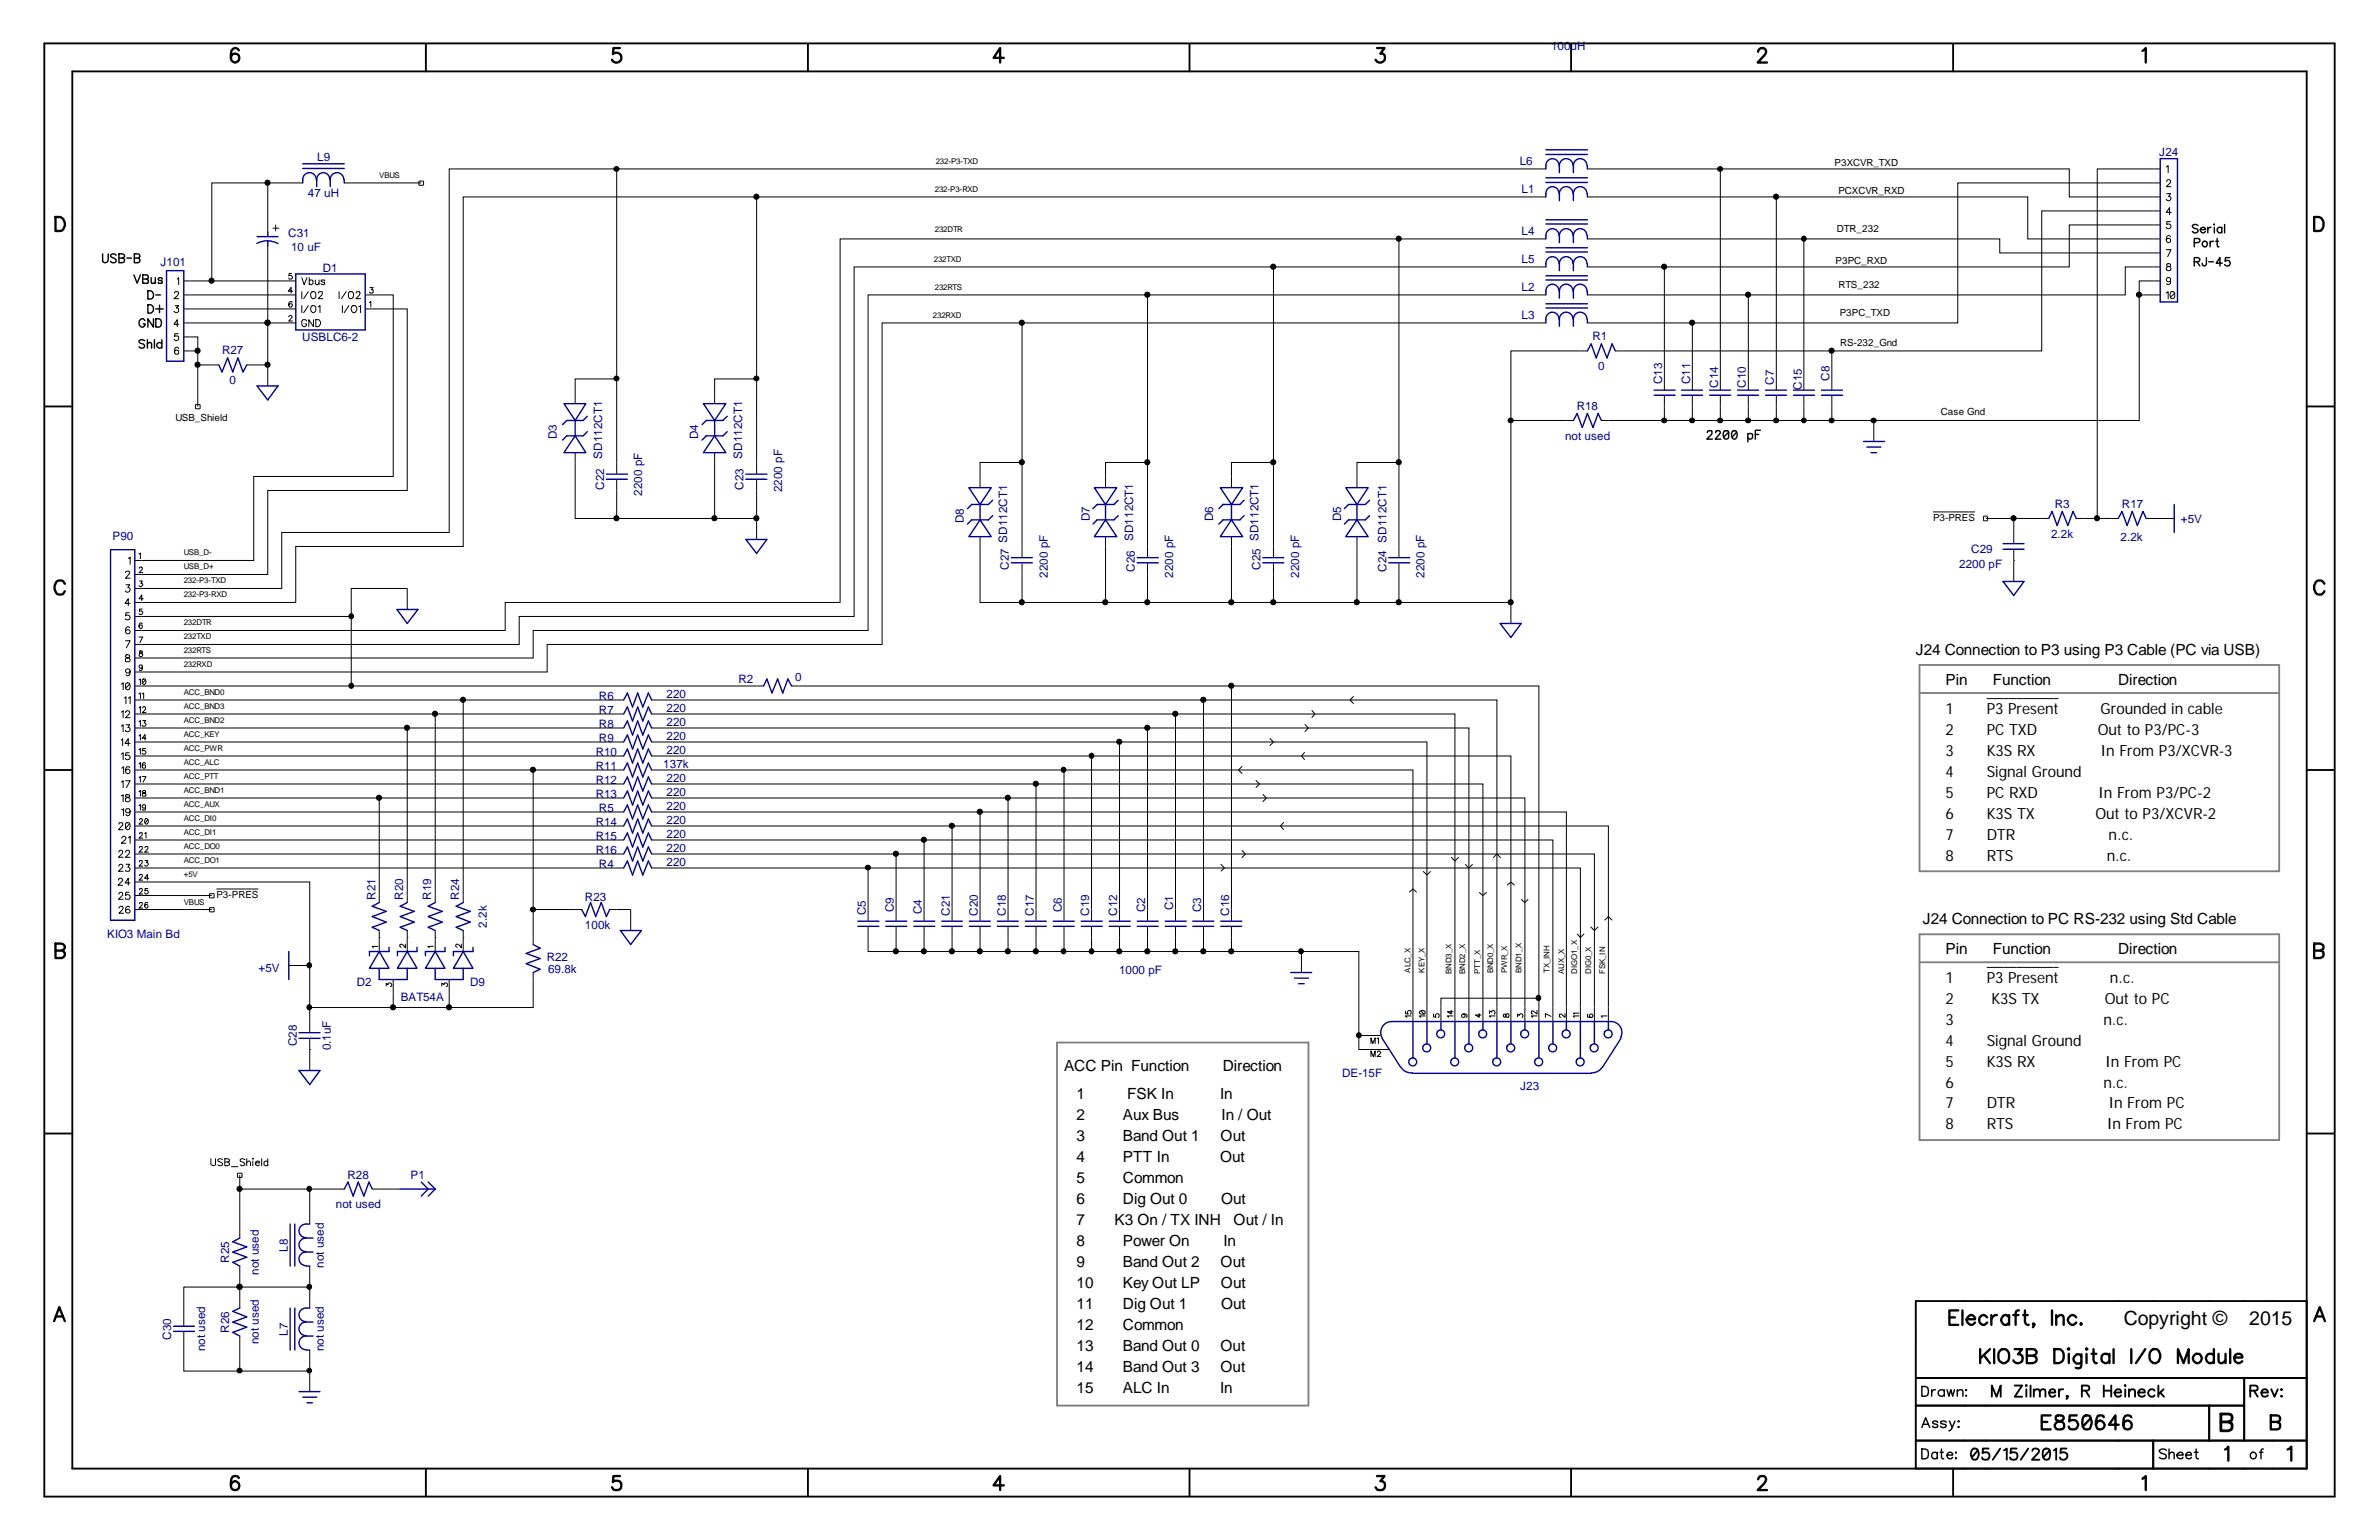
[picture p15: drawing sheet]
<svg xmlns="http://www.w3.org/2000/svg" width="432mm" height="279mm" viewBox="0 0 432 279" stroke-linecap="round" stroke-linejoin="round" font-family="sans-serif">
<defs><g id="words">
<g font-size="3.6">
<text x="385.5" y="240.5">Copyright ©</text>
<text x="408.3" y="240.5">2015</text>
</g>
<g font-size="2.8">
<text x="347.7" y="118.9">J24 Connection to P3 using P3 Cable (PC via USB)</text>
<text x="353.1" y="124.3">Pin</text>
<text x="361.7" y="124.3">Function</text>
<text x="384.4" y="124.3">Direction</text>
<text x="353.1" y="129.5">1</text>
<text x="360.6" y="129.5">P3 Present</text>
<text x="381.3" y="129.5">Grounded in cable</text>
<text x="353.1" y="137.1">3</text>
<text x="353.1" y="133.3">2</text>
<text x="360.6" y="137.1">K3S RX</text>
<text x="360.6" y="133.3">PC TXD</text>
<text x="380.8" y="133.3">Out to P3/PC-3</text>
<text x="381.3" y="137.1">In From P3/XCVR-3</text>
<text x="353.1" y="140.9">4</text>
<text x="360.6" y="140.9">Signal Ground</text>
<text x="353.1" y="148.5">6</text>
<text x="353.1" y="144.7">5</text>
<text x="360.6" y="148.5">K3S TX</text>
<text x="360.6" y="144.7">PC RXD</text>
<text x="380.3" y="148.5">Out to P3/XCVR-2</text>
<text x="380.9" y="144.7">In From P3/PC-2</text>
<text x="353.1" y="152.3">7</text>
<text x="360.6" y="152.3">DTR</text>
<text x="382.7" y="152.3">n.c.</text>
<text x="353.1" y="156.1">8</text>
<text x="360.6" y="156.1">RTS</text>
<text x="382.4" y="156.1">n.c.</text>
<text x="349" y="167.6">J24 Connection to PC RS-232 using Std Cable</text>
<text x="353.1" y="173.1">Pin</text>
<text x="361.7" y="173.1">Function</text>
<text x="384.4" y="173.1">Direction</text>
<text x="353.1" y="178.3">1</text>
<text x="360.6" y="178.3">P3 Present</text>
<text x="383" y="178.3">n.c.</text>
<text x="353.1" y="185.9">3</text>
<text x="353.1" y="182.1">2</text>
<text x="361.4" y="182.1">K3S TX</text>
<text x="381.8" y="185.9">n.c.</text>
<text x="382" y="182.1">Out to PC</text>
<text x="353.1" y="189.7">4</text>
<text x="360.6" y="189.7">Signal Ground</text>
<text x="193.1" y="194.3">ACC Pin Function</text>
<text x="221.9" y="194.3">Direction</text>
<text x="353.1" y="197.4">6</text>
<text x="353.1" y="193.5">5</text>
<text x="360.6" y="193.5">K3S RX</text>
<text x="381.8" y="197.4">n.c.</text>
<text x="382.1" y="193.5">In From PC</text>
<text x="195.4" y="199.4">1</text>
<text x="195.4" y="203.2">2</text>
<text x="203.8" y="203.2">Aux Bus</text>
<text x="204.6" y="199.4">FSK In</text>
<text x="221.5" y="199.4">In</text>
<text x="221.7" y="203.2">In / Out</text>
<text x="353.1" y="201.1">7</text>
<text x="360.6" y="201.1">DTR</text>
<text x="382.7" y="201.1">In From PC</text>
<text x="195.4" y="207">3</text>
<text x="203.8" y="207">Band Out 1</text>
<text x="221.5" y="207">Out</text>
<text x="353.1" y="204.9">8</text>
<text x="360.6" y="204.9">RTS</text>
<text x="382.4" y="204.9">In From PC</text>
<text x="195.4" y="210.7">4</text>
<text x="195.4" y="214.5">5</text>
<text x="203.8" y="210.7">PTT In</text>
<text x="203.8" y="214.5">Common</text>
<text x="221.5" y="210.7">Out</text>
<text x="195.4" y="218.4">6</text>
<text x="203.8" y="218.4">Dig Out 0</text>
<text x="221.6" y="218.4">Out</text>
<text x="195.4" y="222.2">7</text>
<text x="195.4" y="226">8</text>
<text x="202.3" y="222.2">K3 On / TX INH</text>
<text x="203.8" y="226">Power On</text>
<text x="222" y="226">In</text>
<text x="223.9" y="222.2">Out / In</text>
<text x="195.4" y="229.8">9</text>
<text x="195.4" y="233.6">10</text>
<text x="203.8" y="233.6">Key Out LP</text>
<text x="203.8" y="229.8">Band Out 2</text>
<text x="221.5" y="229.8">Out</text>
<text x="221.6" y="233.6">Out</text>
<text x="195.4" y="237.4">11</text>
<text x="203.8" y="237.4">Dig Out 1</text>
<text x="221.6" y="237.4">Out</text>
<text x="195.4" y="241.2">12</text>
<text x="195.4" y="245">13</text>
<text x="203.8" y="241.2">Common</text>
<text x="203.8" y="245">Band Out 0</text>
<text x="221.5" y="245">Out</text>
<text x="195.4" y="248.8">14</text>
<text x="203.8" y="248.8">Band Out 3</text>
<text x="221.5" y="248.8">Out</text>
<text x="195.4" y="252.6">15</text>
<text x="203.8" y="252.6">ALC In</text>
<text x="221.5" y="252.6">In</text>
</g>
<g font-size="2.1" fill="#000096">
<text x="281.5" y="9.1">100uH</text>
<text x="57.6" y="29.3">L9</text>
<text x="275.8" y="30">L6</text>
<text x="391.9" y="28.4">J24</text>
<text x="55.9" y="35.8">47 uH</text>
<text x="276.2" y="35.1">L1</text>
<text x="52.3" y="42.9">C31</text>
<text x="52.8" y="45.5">10 uF</text>
<text x="276.2" y="42.6">L4</text>
<text x="276.2" y="47.7">L5</text>
<text x="29.1" y="48.3">J101</text>
<text x="58.6" y="49.3">D1</text>
<text x="276.2" y="52.7">L2</text>
<text x="276.2" y="57.8">L3</text>
<text x="40.3" y="64.3">R27</text>
<text x="54.9" y="61.8">USBLC6-2</text>
<text x="289.1" y="61.7">R1</text>
<text x="41.7" y="69.6">0</text>
<text x="290.1" y="67.1">0</text>
<text x="301.7" y="69.7" transform="rotate(-90 301.7 69.7)">C13</text>
<text x="306.7" y="69.7" transform="rotate(-90 306.7 69.7)">C11</text>
<text x="311.8" y="70.4" transform="rotate(-90 311.8 70.4)">C14</text>
<text x="316.9" y="70.4" transform="rotate(-90 316.9 70.4)">C10</text>
<text x="322" y="69.8" transform="rotate(-90 322 69.8)">C7</text>
<text x="327.1" y="70.7" transform="rotate(-90 327.1 70.7)">C15</text>
<text x="332.1" y="69.1" transform="rotate(-90 332.1 69.1)">C8</text>
<text x="286.2" y="74.4">R18</text>
<text x="101.1" y="79.7" transform="rotate(-90 101.1 79.7)">D3</text>
<text x="109.3" y="83.2" transform="rotate(-90 109.3 83.2)">SD112CT1</text>
<text x="126.7" y="79.7" transform="rotate(-90 126.7 79.7)">D4</text>
<text x="134.7" y="83.2" transform="rotate(-90 134.7 83.2)">SD112CT1</text>
<text x="284.1" y="79.8">not used</text>
<text x="109.6" y="88.8" transform="rotate(-90 109.6 88.8)">C22</text>
<text x="116.6" y="89.9" transform="rotate(-90 116.6 89.9)">2200 pF</text>
<text x="135" y="88.8" transform="rotate(-90 135 88.8)">C23</text>
<text x="142" y="89.3" transform="rotate(-90 142 89.3)">2200 pF</text>
<text x="174.9" y="94.9" transform="rotate(-90 174.9 94.9)">D8</text>
<text x="197.8" y="94.6" transform="rotate(-90 197.8 94.6)">D7</text>
<text x="220.2" y="94.6" transform="rotate(-90 220.2 94.6)">D6</text>
<text x="243.4" y="94.6" transform="rotate(-90 243.4 94.6)">D5</text>
<text x="373" y="92.1">R3</text>
<text x="385.1" y="92.1">R17</text>
<text x="395.8" y="94.9">+5V</text>
<text x="20.4" y="98">P90</text>
<text x="205.7" y="98.1" transform="rotate(-90 205.7 98.1)">SD112CT1</text>
<text x="357.8" y="100.4">C29</text>
<text x="372.3" y="97.5">2.2k</text>
<text x="384.9" y="98.1">2.2k</text>
<text x="183.1" y="103.4" transform="rotate(-90 183.1 103.4)">C27 SD112CT1</text>
<text x="190.2" y="104.8" transform="rotate(-90 190.2 104.8)">2200 pF</text>
<text x="206" y="103.7" transform="rotate(-90 206 103.7)">C26</text>
<text x="212.9" y="104.8" transform="rotate(-90 212.9 104.8)">2200 pF</text>
<text x="228.8" y="103.4" transform="rotate(-90 228.8 103.4)">C25 SD112CT1</text>
<text x="235.8" y="104.8" transform="rotate(-90 235.8 104.8)">2200 pF</text>
<text x="251.6" y="103.7" transform="rotate(-90 251.6 103.7)">C24 SD112CT1</text>
<text x="258.6" y="104.8" transform="rotate(-90 258.6 104.8)">2200 pF</text>
<text x="355.6" y="103">2200 pF</text>
<text x="134" y="123.9">R2</text>
<text x="144.4" y="123.5">0</text>
<text x="108.7" y="127">R6</text>
<text x="108.7" y="129.5">R7</text>
<text x="121" y="126.7">220</text>
<text x="121" y="129.2">220</text>
<text x="121" y="131.7">220</text>
<text x="108.1" y="137.2">R10</text>
<text x="108.7" y="132.1">R8</text>
<text x="108.7" y="134.6">R9</text>
<text x="121" y="134.3">220</text>
<text x="121" y="136.8">220</text>
<text x="108.1" y="139.7">R11</text>
<text x="108.1" y="142.2">R12</text>
<text x="120.4" y="139.4">137k</text>
<text x="121" y="141.9">220</text>
<text x="108.1" y="144.8">R13</text>
<text x="108.1" y="149.9">R14</text>
<text x="108.7" y="147.3">R5</text>
<text x="121" y="144.4">220</text>
<text x="121" y="147">220</text>
<text x="121" y="149.5">220</text>
<text x="108.1" y="152.3">R15</text>
<text x="108.1" y="154.9">R16</text>
<text x="121" y="152">220</text>
<text x="121" y="154.5">220</text>
<text x="108.7" y="157.4">R4</text>
<text x="121" y="157.1">220</text>
<text x="68.2" y="163.2" transform="rotate(-90 68.2 163.2)">R21</text>
<text x="73.2" y="163.2" transform="rotate(-90 73.2 163.2)">R20</text>
<text x="78.2" y="163.2" transform="rotate(-90 78.2 163.2)">R19</text>
<text x="83.3" y="163.2" transform="rotate(-90 83.3 163.2)">R24</text>
<text x="106.2" y="163.4">R23</text>
<text x="157.1" y="166" transform="rotate(-90 157.1 166)">C5</text>
<text x="162.2" y="165.5" transform="rotate(-90 162.2 165.5)">C9</text>
<text x="167.3" y="165.9" transform="rotate(-90 167.3 165.9)">C4</text>
<text x="172.4" y="166.1" transform="rotate(-90 172.4 166.1)">C21</text>
<text x="177.5" y="166.1" transform="rotate(-90 177.5 166.1)">C20</text>
<text x="182.5" y="166.1" transform="rotate(-90 182.5 166.1)">C18</text>
<text x="187.6" y="166.1" transform="rotate(-90 187.6 166.1)">C17</text>
<text x="192.7" y="165.5" transform="rotate(-90 192.7 165.5)">C6</text>
<text x="197.7" y="166.1" transform="rotate(-90 197.7 166.1)">C19</text>
<text x="202.8" y="166.1" transform="rotate(-90 202.8 166.1)">C12</text>
<text x="207.9" y="165.5" transform="rotate(-90 207.9 165.5)">C2</text>
<text x="212.9" y="165.2" transform="rotate(-90 212.9 165.2)">C1</text>
<text x="218" y="165.5" transform="rotate(-90 218 165.5)">C3</text>
<text x="223.1" y="166.1" transform="rotate(-90 223.1 166.1)">C16</text>
<text x="19.5" y="170.2">KIO3 Main Bd</text>
<text x="88.4" y="168.3" transform="rotate(-90 88.4 168.3)">2.2k</text>
<text x="106.2" y="168.5">100k</text>
<text x="46.9" y="176.3">+5V</text>
<text x="64.8" y="178.8">D2</text>
<text x="85.3" y="178.8">D9</text>
<text x="99.2" y="174.4">R22</text>
<text x="99.5" y="176.5">69.8k</text>
<text x="203.1" y="176.7">1000 pF</text>
<text x="72.7" y="181.7">BAT54A</text>
<text x="53.8" y="189.8" transform="rotate(-90 53.8 189.8)">C28</text>
<text x="60" y="190.6" transform="rotate(-90 60 190.6)">0.1uF</text>
<text x="243.6" y="195.4">DE-15F</text>
<text x="275.9" y="197.8">J23</text>
<text x="63.1" y="213.9">R28</text>
<text x="74.5" y="213.9">P1</text>
<text x="61" y="219.2">not used</text>
<text x="52.2" y="227.1" transform="rotate(-90 52.2 227.1)">L8</text>
<text x="41.6" y="229.1" transform="rotate(-90 41.6 229.1)">R25</text>
<text x="47" y="231.3" transform="rotate(-90 47 231.3)">not used</text>
<text x="58.8" y="230" transform="rotate(-90 58.8 230)">not used</text>
<text x="31.1" y="243.1" transform="rotate(-90 31.1 243.1)">C30</text>
<text x="37.3" y="245.2" transform="rotate(-90 37.3 245.2)">not used</text>
<text x="41.6" y="241.8" transform="rotate(-90 41.6 241.8)">R26</text>
<text x="47" y="243.9" transform="rotate(-90 47 243.9)">not used</text>
<text x="52.2" y="242.3" transform="rotate(-90 52.2 242.3)">L7</text>
<text x="58.8" y="245.2" transform="rotate(-90 58.8 245.2)">not used</text>
</g>
<g font-size="1.8">
<text x="333" y="30.1">P3XCVR_TXD</text>
<text x="333.7" y="35.2">PCXCVR_RXD</text>
<text x="333.2" y="47.9">P3PC_RXD</text>
<text x="333.4" y="42.2">DTR_232</text>
<text x="333.7" y="52.3">RTS_232</text>
<text x="333.9" y="57.4">P3PC_TXD</text>
<text x="334" y="62.7">RS-232_Gnd</text>
<text x="31.8" y="76.4">USB_Shield</text>
<text x="352.3" y="75.4">Case Gnd</text>
<text x="350.9" y="94.5">P3-PRES</text>
<text x="39.3" y="162.9">P3-PRES</text>
</g>
<g font-size="1.4">
<text x="169.8" y="29.8">232-P3-TXD</text>
<text x="68.8" y="32.3">VBUS</text>
<text x="169.7" y="34.9">232-P3-RXD</text>
<text x="169.5" y="47.6">232TXD</text>
<text x="169.7" y="42.1">232DTR</text>
<text x="169.7" y="52.6">232RTS</text>
<text x="169.3" y="57.7">232RXD</text>
<text x="33.4" y="100.8">USB_D-</text>
<text x="33.4" y="103.3">USB_D+</text>
<text x="33.4" y="105.8">232-P3-TXD</text>
<text x="33.4" y="113.5">232DTR</text>
<text x="33.4" y="108.4">232-P3-RXD</text>
<text x="33.4" y="116">232TXD</text>
<text x="33.4" y="118.5">232RTS</text>
<text x="33.4" y="121.1">232RXD</text>
<text x="33.4" y="126.2">ACC_BND0</text>
<text x="33.4" y="128.7">ACC_BND3</text>
<text x="33.4" y="131.2">ACC_BND2</text>
<text x="33.4" y="133.8">ACC_KEY</text>
<text x="33.4" y="136.3">ACC_PWR</text>
<text x="33.4" y="138.8">ACC_ALC</text>
<text x="33.4" y="141.3">ACC_PTT</text>
<text x="33.4" y="143.8">ACC_BND1</text>
<text x="33.4" y="146.4">ACC_AUX</text>
<text x="33.4" y="148.9">ACC_DI0</text>
<text x="33.4" y="151.5">ACC_DI1</text>
<text x="33.4" y="154">ACC_DO0</text>
<text x="33.4" y="156.5">ACC_DO1</text>
<text x="33.4" y="159.1">+5V</text>
<text x="33.4" y="164.2">VBUS</text>
<text x="256" y="176.4" transform="rotate(-90 256 176.4)">ALC_X</text>
<text x="258.6" y="176.4" transform="rotate(-90 258.6 176.4)">KEY_X</text>
<text x="263.5" y="176.7" transform="rotate(-90 263.5 176.7)">BND3_X</text>
<text x="265.9" y="176.7" transform="rotate(-90 265.9 176.7)">BND2_X</text>
<text x="268.6" y="176.7" transform="rotate(-90 268.6 176.7)">PTT_X</text>
<text x="271" y="176.6" transform="rotate(-90 271 176.6)">BND0_X</text>
<text x="273.6" y="176.5" transform="rotate(-90 273.6 176.5)">PWR_X</text>
<text x="276.2" y="176.5" transform="rotate(-90 276.2 176.5)">BND1_X</text>
<text x="281.3" y="176.5" transform="rotate(-90 281.3 176.5)">TX_INH</text>
<text x="283.9" y="176.7" transform="rotate(-90 283.9 176.7)">AUX_X</text>
<text x="286.3" y="176.7" transform="rotate(-90 286.3 176.7)">DIGO1_X</text>
<text x="288.8" y="176.7" transform="rotate(-90 288.8 176.7)">DIG0_X</text>
<text x="291.3" y="176.7" transform="rotate(-90 291.3 176.7)">FSK_IN</text>
</g>
</g></defs>
<path d="M0 0h431.8v279.4h-431.8z" fill-rule="evenodd" fill="#fff" stroke="#fff" stroke-width=".34"/>
<path d="M348.4 120.7h65.3v37.4h-65.3zM348.4 125.7h65.3M348.4 169.5h65.3v37.3h-65.3zM348.4 174.6h65.3M191.9 189.1h45.6v65.9h-45.6z" fill="none" stroke="#808080" stroke-width=".34"/>
<g fill="none" stroke="#000" stroke-width=".18">
<path d="M48.6 33.2v8.9M54.9 33.2h-16.5v17.8M62.5 33.2h14M76 32.9h.9v.7h-.9zM111.9 30.6h168.7M137.3 35.7h143.3M288.1 30.6h24.2v40.2M288.1 35.7h34.3v35.1M312.3 30.6h63.3v5.1h16.5M322.4 35.7h45.6v7.6h24.1M392.1 30.6h-11.4v63.5M392.1 38.3h-21.5v25.4h-38.1"/>
<path d="M392.1 33.2h-36.8v25.4h-48.1M393.2 30.3l.3-.2v1.2M393.3 32.9a.36 .36 0 0 1 .4-.3 .36 .36 0 0 1 .3 .5l-.8 .8h.8M393.3 35.1h.7l-.4 .5a.39 .39 0 0 1 .4 .5 .39 .39 0 0 1-.5 .3l-.3-.2M394.1 38.5h-.9l.6-.8v1.2M31.7 53.2l.1-.3h.5l.1 .4-.1 .3-.7 .6h.8M31.7 55.5h.7l-.4 .4a.45 .45 0 0 1 .4 .7 .45 .45 0 0 1-.8-.1M32.2 50.6l.2-.2v1.2M32.4 58.8h-.8l.6-.8v1.3M33.4 53.5h20.3M33.4 58.6h20.3M33.4 51h20.3"/>
<path d="M33.4 56h20.3M48.6 44.6v25.4M49.5 41.4h1.1M50 40.8v1.1M52.4 57.5l.3-.3 .3 .2v.2l-.6 .7h.7M52.9 49.6h-.4l-.1 .4a.39 .39 0 0 1 .6 .1 .39 .39 0 0 1-.1 .5h-.4l-.1-.1M53 54.9v-.1a.48 .48 0 0 0-.6 .4 .48 .48 0 0 0 .5 .5l.2-.3a.35 .35 0 0 0-.4-.3 .35 .35 0 0 0-.3 .3M53.1 52.8h-.8l.5-.6v1M54.8 50.4l.4 1.2 .5-1.2M54.8 52.9v1.3M54.8 55.5v1.2M55.6 58.3a.44 .44 0 0 0-.5-.3 .44 .44 0 0 0-.3 .4v.4a.43 .43 0 0 0 .4 .5 .43 .43 0 0 0 .4-.5h-.2"/>
<path d="M56 52.9l-.9 1.3M56 55.5l-.9 1.2M56.1 51l.1-.2a.44 .44 0 0 1 .6 .3 .44 .44 0 0 1-.4 .5l-.3-.1M56.1 50.4v1.2M56.5 53.1l.1-.2h.4a.68 .68 0 0 1 .3 .7 .68 .68 0 0 1-.6 .6l-.2-.2-.1-.3zM56.5 55.6l.1-.1h.4a.68 .68 0 0 1 .3 .7 .68 .68 0 0 1-.6 .5l-.3-.5zM56.9 58v1.3l-.9-1.3v1.3M57.2 50.8v.6l.2 .2 .5-.2M57.3 58h.4a.67 .67 0 0 1 .5 .6 .67 .67 0 0 1-.5 .7h-.4zM57.7 55.6l.4-.1v1.2M57.8 53.2a.35 .35 0 0 1 .5-.3 .35 .35 0 0 1 .2 .4l-.8 .9h.9M57.9 50.8v.8"/>
<path d="M58.9 51v-.2h-.6v.2l.6 .2v.4a.48 .48 0 0 1-.6-.1M61.6 52.9v1.3M62.1 55.5v1.2M62.8 52.9l-.8 1.3M63.3 55.5l-.8 1.2M63.4 52.9h.2a.64 .64 0 0 1 .6 .5 .64 .64 0 0 1-.3 .7l-.1 .1a.47 .47 0 0 1-.6-.5v-.5zM63.8 55.6l.2-.1a.62 .62 0 0 1 .8 .5 .62 .62 0 0 1-.8 .6l-.2-.4zM64.6 53.2l.2-.3h.5l.1 .4-.2 .3-.6 .6h.8M65.1 55.6l.3-.1v1.2M66.3 56h7.6v33h-25.3v15.2h-24.1M66.3 53.5h5.1v32.9h-25.3v15.3h-21.6M67.1 54.9l.2-.2v1"/>
<path d="M67.1 52.2h.6l-.3 .4a.31 .31 0 0 1 .3 .3 .31 .31 0 0 1-.4 .3h-.2v-.2M185.5 58.6h95.1M208.3 53.5h72.3M231.1 48.4h49.5M253.9 43.3v57.9M280.6 43.3h-128.1v66h-60.8v5.1h-67.2M288.1 43.3h39.3v27.5M288.1 53.5h29.2v17.3M288.1 58.6h19.1v12.2M288.1 48.4h14v22.4M327.4 43.3h35.6v2.6h29.1M388.3 53.5v22.8h-48.2"/>
<path d="M392.1 51h-3.8v2.5h3.8M392.1 48.4h-6.4v5.1h-68.4M392.1 40.8h-16.5v7.6h-73.5M393.2 45.3h.8l-.6 1.3M393.2 53.2l.3-.3v1.3M393.3 47.9v.4h.1a.47 .47 0 0 1 .6 .6 .44 .44 0 0 1-.5 .2 .44 .44 0 0 1-.3-.4 .48 .48 0 0 1 .6-.4h.2v-.3a.48 .48 0 0 0-.7-.1zM394 40.2h-.7v.5a.47 .47 0 0 1 .5 0 .47 .47 0 0 1 .2 .4v.2a.44 .44 0 0 1-.8-.1M394 42.9l-.1-.1a.36 .36 0 0 0-.6 .2 .72 .72 0 0 0 .2 1 .41 .41 0 0 0 .5-.3 .41 .41 0 0 0-.4-.5 .41 .41 0 0 0-.4 .4M394 50.8a.39 .39 0 0 1-.6 .3 .39 .39 0 0 1-.2-.6 .39 .39 0 0 1 .6-.1l.2 .1v.9l-.4 .2-.3-.1M394 52.9h.5l.2 .3v.7l-.4 .3a.85 .85 0 0 1-.3-1.3zM394.7 53.2l-.7 .7M32.3 60.5h-.6v.5a.45 .45 0 0 1 .6 .1 .45 .45 0 0 1-.1 .6 .45 .45 0 0 1-.6-.1"/>
<path d="M32.4 63.2a.35 .35 0 0 0-.3-.2 .35 .35 0 0 0-.4 .2 1.02 1.02 0 0 0 .1 1.1h.2a.41 .41 0 0 0 .5-.4 .41 .41 0 0 0-.4-.4 .41 .41 0 0 0-.4 .3M33.4 61.1h2.5v2.6h-2.5M35.5 73.4h.8v.8h-.8zM35.9 63.7v10M35.9 66.2h3.8M44.8 66.2h3.8M104.4 73.2v-4.5h7.5v-38.1h-30.4v66h-30.4v10.2h-26.6M111.9 68.7v17.2M129.7 73.2v-4.5h7.6v-33h-53.2v63.4h-30.4v10.2h-29.2M137.3 68.7v17.2M274.2 76.3h11.4M288.1 63.7h-13.9v45.6"/>
<path d="M290.7 76.3h11.4M293.2 63.7h39.3v7.1M302.1 71.8v4.5h38M307.2 71.8v4.5M312.3 71.8v4.5M317.3 71.8v4.5M322.4 71.8v4.5M327.4 71.8v4.5M332.5 71.8v4.5M340.1 76.3v3.8M104.4 82.1v12h7.5M129.7 82.1v12h-17.8v-7.1"/>
<path d="M137.3 87v7.1h-7.6M137.3 94.1h.1M137.3 94.1v3.8M177.9 97.4v11.9h7.6M185.5 83.9h-7.6v4.6M200.7 97.4v11.9h7.6M208.3 83.9h-7.6v4.6M223.5 97.4v11.9h7.6M231.1 83.9h-7.6v4.6M246.3 97.4v11.9h7.6M253.9 83.9h-7.6v4.6M350.9 92.9h7.6"/>
<path d="M360 93.6h.8v.9h-.8zM360.4 94.1h5.1M365.5 99.7v5.8M371.9 94.1h-6.4v4.5M376.9 94.1h7.6M389.6 94.1h5M390.8 94.1h.1M22.8 103.9l.1-.3h.6v.4l-.7 .9h.8M22.8 116.2h.8l-.7 1.3M22.9 106.1h.6l-.3 .5 .3 .1a.45 .45 0 0 1-.1 .6 .45 .45 0 0 1-.6 0v-.1M22.9 118.9l-.1 .2 .7 .3 .1 .4-.1 .3h-.6l-.1-.5a.48 .48 0 0 1 .6-.3l.1-.3a.48 .48 0 0 0-.6-.1zM23.3 101.3l.3-.2v1.3"/>
<path d="M23.5 111.2h-.6l-.1 .6a.48 .48 0 0 1 .5-.2 .48 .48 0 0 1 .3 .5l-.1 .3h-.6l-.1-.1M23.5 113.9v-.1a.63 .63 0 0 0-.8 .4 .63 .63 0 0 0 .3 .8h.5l.1-.4-.1-.3a.51 .51 0 0 0-.7 .3M23.6 109.5h-.9l.6-.9v1.3M25.2 100.5l.3-.2v1M25.2 115.6h.7l-.5 1M25.3 103.1v-.1a.3 .3 0 0 1 .4 0 .3 .3 0 0 1 0 .4l-.5 .5h.7M25.3 105.4h.5l-.2 .4a.32 .32 0 0 1 .3 .4 .32 .32 0 0 1-.4 .2l-.3-.1M25.3 118.1v.3l.4 .1a.34 .34 0 0 1 0 .6 .34 .34 0 0 1-.5-.3l.2-.3 .4-.1v-.3zM25.8 110.5h-.5v.3a.37 .37 0 0 1 .5 .1 .37 .37 0 0 1 0 .5 .37 .37 0 0 1-.6-.1M25.8 113.2l-.1-.2a.53 .53 0 0 0-.5 .4 .53 .53 0 0 0 .3 .6 .34 .34 0 0 0 .3-.3 .34 .34 0 0 0-.3-.3l-.3 .3M26 108.6h-.8l.5-.7v1.1M63.8 111.8v12.7h-39.3"/>
<path d="M73.9 110.6v-3.8h-10.1v5h-39.3M185.5 101.2v-42.6h-25.4v58.3h-60.8v5h-74.8M185.5 102.2v7.1h15.2M208.3 101.2v-47.7h-50.7v60.9h-60.8v5h-72.3M208.3 102.2v7.1h15.2M231.1 101.2v-52.8h-76.1v63.4h-60.8v5.1h-69.7M231.1 102.2v7.1h15.2M253.9 102.2v7.1h20.3M274.2 109.3v3.8M365.5 101.7h.1M22 124.1l.4-.2v1.2M22 129.2l.4-.3v1.3"/>
<path d="M22 131.7l.4-.2v1.3M22 134.3l.3-.3v1.3M22 136.8l.4-.2v1.2M22.1 139.4l.3-.3v1.3M22.6 126.7l.3-.3v1.3M22.8 129.3l.2-.4 .5 .1v.3l-.1 .3-.6 .6h.8M22.9 131.5h.6l-.3 .5 .3 .1a.49 .49 0 0 1-.1 .6 .49 .49 0 0 1-.6 0v-.2M22.9 124a.62 .62 0 0 1 .8 .3 .62 .62 0 0 1-.2 .8h-.3a.48 .48 0 0 1-.4-.6v-.4zM23.3 126.7l.3-.3v1.3M23.5 136.6h-.6l-.1 .5a.48 .48 0 0 1 .7 0 .48 .48 0 0 1 0 .7 .48 .48 0 0 1-.7-.1v-.1M23.5 139.3v-.2a.65 .65 0 0 0-.8 .5 .65 .65 0 0 0 .5 .8l.3-.2a.47 .47 0 0 0-.3-.7l-.4 .5M23.5 124.1l-.7 .8"/>
<path d="M23.6 121.8l-.1 .1a.43 .43 0 0 1-.4 .2 .43 .43 0 0 1-.3-.3l.1-.3 .3-.2a.66 .66 0 0 1 .4 .7 .66 .66 0 0 1-.5 .6l-.2-.2M23.6 134.9h-.9l.6-.9v1.3M24.5 127h59.6v36.7M24.5 132.1h49.4v31.6M24.5 129.5h54.5v34.2M24.5 139.7h88.7M24.5 134.6h88.7M24.5 137.2h88.7M25.2 123.4l.3-.2v1M25.2 125.9l.3-.2v1M25.2 128.4l.3-.2v1.1M25.2 131l.3-.3v1"/>
<path d="M25.2 133.5l.3-.2v1M25.2 136.1l.3-.3v1M25.2 138.6l.3-.3v1.1M25.8 121l-.1 .2a.32 .32 0 0 1-.4-.1 .32 .32 0 0 1 .2-.4h.3v.3a.47 .47 0 0 1-.3 .7l-.2-.2M25.8 123.4l.2-.2a.52 .52 0 0 1 .5 .4 .52 .52 0 0 1-.3 .6l-.4-.2zM25.8 125.9l.3-.2v1M25.8 128.4a.31 .31 0 0 1 .4-.2 .31 .31 0 0 1 .2 .4l-.6 .7h.7M25.9 130.7h.5l-.2 .4h.1a.35 .35 0 0 1 .1 .6 .35 .35 0 0 1-.6-.1M26.4 135.8h-.5l-.1 .4a.39 .39 0 0 1 .6 .1 .39 .39 0 0 1-.1 .5h-.4l-.1-.1M26.4 138.5l-.3-.2a.7 .7 0 0 0-.1 1.1 .32 .32 0 0 0 .4-.3 .32 .32 0 0 0-.4-.3l-.2 .2M26.4 123.4l-.6 .6M26.5 133.9h-.7l.5-.6v1"/>
<path d="M63.8 124.5h74.8M73.9 132.1h39.3M79 129.5h34.2M84.1 127h29.1M96.8 139.7v25.3M118.3 139.7h74.8v27.3M118.3 127h100.1v40M118.3 132.1h90v34.9M118.3 129.5h95.1v37.5M118.3 134.6h84.9v32.4M118.3 137.2h79.8v29.8M143.7 124.5h135.6v60.8"/>
<path d="M193.1 139.7h63.4v45.6M198.1 137.2h76.1v48.1M203.2 134.6h55.8v50.7M208.3 132.1h58.3v53.2M213.4 129.5h50.7v55.8M218.4 127h53.3v58.3M223.5 124.5v42.5M225.5 139l-.7 .7 .7 .7M230.5 133.9l.6 .7-.6 .7M236.8 131.4l.7 .7-.7 .7M236.8 136.5l-.6 .7 .6 .6M238.1 128.9l.6 .6-.6 .7"/>
<path d="M245.7 126.3l-.7 .7 .7 .7M360.6 126.7h13M21.5 159.7l.3-.4h.2l.3 .3v.2l-.9 .8h.9M21.6 149.5a.35 .35 0 0 1 .4-.2 .35 .35 0 0 1 .3 .4l-.8 .8h.9M21.6 154.6a.36 .36 0 0 1 .4-.3 .36 .36 0 0 1 .3 .5l-.8 .7h.9M21.6 157.1a.36 .36 0 0 1 .4-.3 .36 .36 0 0 1 .3 .5l-.8 .8h.9M22 141.9l.4-.3v1.3M22 144.4l.4-.2v1.3M22.1 146.9l.3-.2v1.3M22.1 152.1l.3-.4h.2l.3 .3-.2 .4-.7 .6h.9M22.8 141.6h.8l-.7 1.3M22.8 154.6l.2-.3h.5v.4l-.7 .8h.8"/>
<path d="M22.9 144.2v.4l.6 .2 .1 .2a.44 .44 0 0 1-.5 .5 .44 .44 0 0 1-.3-.6l.7-.3v-.2v-.2zM22.9 156.8h.6l-.3 .5h.2a.44 .44 0 0 1 .1 .7 .44 .44 0 0 1-.7-.1M22.9 149.3h.6l.1 .5a.6 .6 0 0 1-.5 .7l-.3-.2v-.9zM23.3 152h.2l.1-.3v1.3M23.5 149.4l-.7 .9M23.6 147.2l-.1 .2h-.6a.4 .4 0 0 1 0-.6 .4 .4 0 0 1 .6 .1l.1 .3a.64 .64 0 0 1-.5 .8l-.2-.3M24.5 144.8h44.3v18.9M24.5 147.3h88.7M24.5 149.9h88.7M24.5 152.4h88.7M24.5 154.9h88.7M24.5 157.5h88.7"/>
<path d="M24.5 142.2h88.7M25.2 141.1l.3-.2v1M25.2 143.6l.3-.2v1M25.2 146.1l.3-.1v1M25.3 148.8v-.2a.3 .3 0 0 1 .4 0 .3 .3 0 0 1 0 .4l-.5 .5h.7M25.3 151.3v-.2a.3 .3 0 0 1 .4 0 .3 .3 0 0 1 0 .5l-.5 .5h.7M25.3 153.8l.1-.2 .4 .1v.3l-.6 .6h.7M25.3 156.4l.1-.3 .4 .1-.1 .4-.5 .5h.7M25.3 158.9l.1-.2 .4 .1-.1 .4-.5 .5h.7M25.8 140.9h.7l-.5 1M25.9 143.5l-.1 .2 .2 .1 .5 .3a.34 .34 0 0 1-.4 .3 .34 .34 0 0 1-.3-.4l.6-.2v-.3zM26.2 151.2l.3-.2v1.1"/>
<path d="M26.3 153.8l.1-.2 .4 .1v.3l-.6 .6h.7M26.3 156.1h.5l-.2 .4h.2a.36 .36 0 0 1 0 .5 .36 .36 0 0 1-.6 0M26.4 146.3v.2a.32 .32 0 0 1-.5 0 .32 .32 0 0 1 0-.4 .32 .32 0 0 1 .5 0l-.1 .9h-.4l-.1-.2M26.5 148.5a.52 .52 0 0 1 .4 .5 .52 .52 0 0 1-.4 .5l-.3-.4zM26.8 148.7l-.5 .7M27 159.3h-.8l.6-.6v1M68.8 144.8h44.4M118.3 147.3h59.6v19.7M118.3 144.8h64.7v22.2M118.3 154.9h44.3v12.1M118.3 152.4h49.4v14.6M118.3 157.5h39.3v9.5"/>
<path d="M118.3 149.9h54.5v17.1M118.3 142.2h69.7v24.8M157.6 157.5h129.3v27.8M162.6 154.9h126.8v30.4M167.7 152.4h114.2v32.9M172.8 149.9h119.1v35.4M177.9 147.3h106.4v38M183 144.8h93.8v40.5M188 142.2h81.2v43.1M221.6 156.8l.6 .7-.6 .6M225.4 154.3l.7 .6-.7 .7M227.9 141.6l.7 .6-.7 .7"/>
<path d="M229.2 144.1l.7 .7-.7 .7M233 149.2l-.6 .7 .6 .6M258.3 158.1l.7 .7 .7-.7M263.4 155.5l.7 .7 .7-.7M265.9 156.8l.7 .7 .7-.7M271 155.6l.7-.7 .7 .7M21.6 162.2a.36 .36 0 0 1 .4-.3 .36 .36 0 0 1 .3 .5l-.8 .8h.9M21.6 164.8l.2-.4 .5 .1 .1 .3-.2 .3-.6 .6h.8M23.5 161.9h-.6l-.1 .6a.48 .48 0 0 1 .5-.2 .48 .48 0 0 1 .3 .5l-.1 .4h-.6l-.1-.3M23.5 164.6l-.2-.2a.67 .67 0 0 0-.5 .6 .67 .67 0 0 0 .4 .7l.3-.1 .1-.2-.1-.4a.51 .51 0 0 0-.7 .3M23.6 160.2h-.9l.6-.9v1.3M24.5 160h31.7v15.2"/>
<path d="M24.5 165h13.9M24.5 162.5h13.9M25.3 161.5l.1-.3 .4 .1-.1 .4-.5 .5h.7M25.3 164l.1-.3 .4 .1-.1 .5-.5 .5h.7M26.8 161.2h-.5v.4a.35 .35 0 0 1 .6 .1 .35 .35 0 0 1-.2 .5 .35 .35 0 0 1-.5-.2M26.8 163.8v-.1a.53 .53 0 0 0-.6 .4 .53 .53 0 0 0 .3 .7 .34 .34 0 0 0 .3-.4 .34 .34 0 0 0-.3-.3l-.3 .3M38 162.1h.9v.8h-.9zM38 164.7h.9v.7h-.9zM39.3 161.3h7.6M52.4 175.2h3.8M56.2 175.2v7.6M68.6 171.7h-1l.1 .3"/>
<path d="M68.8 170.1h.1M68.8 168.8v3.8M70.1 178.9v-.5l.3 .2a.33 .33 0 0 1 .6-.2 .33 .33 0 0 1-.1 .6M71.4 177.7v5.1M73.6 171.3v.7l-.7-.7-.3 .1v.3l.2 .2M73.9 170.1h.1M73.9 168.8v3.8M78.7 171.7h-1.1l.3 .3M79 170.1h.1M79 168.8v3.8M80.2 178.9v-.5l.4 .2v-.2a.37 .37 0 0 1 .6 0 .37 .37 0 0 1-.2 .6M81.5 177.7v5.1"/>
<path d="M83.7 171.3v.7l-.6-.7-.4 .1v.3l.3 .2M84.1 170.1h.1M84.1 168.8v3.8M96.8 176.4v6.4h-40.6v4.6M105.6 165h-8.8v6.4M110.7 165h3.8v3.8M157.6 168.1v4.5h5v-4.5M167.7 168.1v4.5h-5.1M172.8 168.1v4.5h-5.1M177.9 168.1v4.5h-5.1M183 168.1v4.5h-5.1M188 168.1v4.5h-5"/>
<path d="M193.1 168.1v4.5h-5.1M198.1 168.1v4.5h-5M203.2 168.1v4.5h-5.1M208.3 168.1v4.5h-5.1M213.4 168.1v4.5h-5.1M218.4 168.1v4.5h-5M218.4 172.6h17.8M223.5 168.1v4.5M236.2 172.6h10.4v15.3M236.2 172.6v3.8M255.8 161.9l.7-.6 .6 .6M268.5 161.9l.7 .6 .6-.6"/>
<path d="M273.6 160.6l.6-.6 .7 .6M276.1 163.2l.7 .5 .6-.5M286.3 169.4l.6 .7 .6-.7M288.7 168.1l.7 .7 .7-.7M291.3 167l.6-.7 .7 .7M360.6 175.5h13M56.2 190.4h.1M56.2 188.4v5.8M248.8 189.3v-1l.4 1 .4-1v1M248.8 191.7v-1l.5 1 .3-1v1M249.9 188.5l.3-.2v1M250 190.9a.3 .3 0 0 1 .4-.2 .3 .3 0 0 1 .2 .3l-.7 .7h.7"/>
<path d="M250.6 187.9h-4v2.5h5.5M255.1 183.5v.4l.5 .1a.36 .36 0 0 1-.1-.6 .36 .36 0 0 1 .6 0 .36 .36 0 0 1-.2 .6M256.1 184.3h-1l.3 .3M257.7 183.5a.52 .52 0 0 1 .7-.2 .52 .52 0 0 1 .3 .6l-.8 .1-.3-.3zM257.9 183.4l.6 .6M258.7 184.3h-1.1l.3 .3M260.2 184v.5l.4 .1a.39 .39 0 0 1 0-.6 .39 .39 0 0 1 .6 .1v.4l-.2 .1M263.4 183.3v.7l-.7-.4h1M263.7 184.3h-1l.2 .3M265.6 184h.2l.1 .2a.34 .34 0 0 1-.5 .4 .34 .34 0 0 1 0-.6h.7l.2 .1v.4l-.2 .1M268.5 183.9v.7l-.7-.5h1M270.3 183.9v-.5l.5 .2v-.1a.34 .34 0 0 1 .5 0 .34 .34 0 0 1-.1 .5"/>
<path d="M271.4 184.3h-1.1l.2 .3M273 184l-.1 .3 .2 .3 .5-.7a.34 .34 0 0 1 .3 .4 .34 .34 0 0 1-.4 .3l-.3-.6zM275.4 184.5v-.5l.4 .1a.35 .35 0 0 1 .5-.1 .35 .35 0 0 1 0 .6M279 184.3h-1l.1 .3M279 183.3v.7l-.8-.6-.2 .1v.4l.2 .1M279.3 181.1h-17.8v4.2M281.5 184.4l-1-.5v.7M284.1 183.9v.7l-.8-.6a.3 .3 0 0 0-.3 .3 .3 .3 0 0 0 .3 .3M286.6 184.3h-1l.2 .3M286.6 183.8h-1l.2 .2M288.2 184l-.1 .5 .9 .1a.32 .32 0 0 0 0-.5 .32 .32 0 0 0-.4 0 .32 .32 0 0 0 0 .5h.2M291.7 184.3h-1l.1 .3"/>
<path d="M38.3 210.2v1l.4 .3 .4-.2v-1.1M40.4 210.4l-.4-.2-.5 .2 .1 .3 .7 .3 .1 .3-.4 .2-.5-.2M40.8 210.2l.8 .1 .1 .3-.4 .2 .4 .3-.1 .3-.8 .1zM40.8 210.8h.5M42 211.7h1.2M43.1 212.9h.8v.7h-.8zM43.5 213.2v2.5M44.4 210.4l-.1-.1a.48 .48 0 0 0-.7 .1l.1 .3 .7 .3v.2a.48 .48 0 0 1-.3 .3 .48 .48 0 0 1-.5-.2M44.8 210.9l.5-.2 .2 .2v.6M44.8 210.2v1.3M45.9 210.1v.2zM45.9 210.7v.8"/>
<path d="M46.4 211h.7v-.3a.45 .45 0 0 0-.8 .3 .45 .45 0 0 0 .6 .5l.2-.2M47.5 210.2v1.3M48.6 210.8a.39 .39 0 0 0-.6 0 .39 .39 0 0 0 0 .6 .39 .39 0 0 0 .6-.1M48.6 210.2v1.3M56.2 215.7h-12.7v8.9M62.5 215.7h-6.3v6.4M67.6 215.7h5M43.5 229.7v7.6M56.2 237.3v-3.8h-22.8v7.1M56.2 229.7v3.8M33.4 241.6v7.2h10.1M43.5 242.4v6.4h12.7"/>
<path d="M56.2 244.9v7.6"/>
</g>
<g fill="none" stroke="#000" stroke-width=".25">
<path d="M18.6 46.1v1.3a.55 .55 0 0 0 .6 .3 .55 .55 0 0 0 .4-.5v-1.1M21.1 46.3a.6 .6 0 0 0-1 0l.1 .4 .9 .5v.2a.6 .6 0 0 1-1 0M21.6 46.1h.6l.3 .1 .1 .4-.4 .2 .4 .3a.46 .46 0 0 1-.4 .6h-.6zM21.6 46.8h.6M23 46.8h.9M24.3 49.9l.6 1.5 .6-1.5M24.4 46.1h.7l.2 .1 .1 .4-.3 .2 .3 .3a.48 .48 0 0 1-.3 .6h-.7zM24.4 46.8h.7M25.9 49.9l.9 .1 .1 .4-.3 .2 .3 .3-.1 .5h-.9zM25.9 50.6h.7M26.3 58.2a.57 .57 0 0 0-.6-.4 .57 .57 0 0 0-.5 .6 .63 .63 0 0 0 .3 .8 .63 .63 0 0 0 .8-.2v-.2h-.3M26.8 52.7h.5a.82 .82 0 0 1 .6 .8 .82 .82 0 0 1-.6 .8h-.5z"/>
<path d="M26.8 55.3h.5a.82 .82 0 0 1 .6 .7 .82 .82 0 0 1-.6 .8h-.5zM27.4 50.4l.1 1h.5l.2-.3M27.9 57.8v1.6l-1.1-1.6v1.6M28.2 50.4v1M28.3 57.8h.5a.82 .82 0 0 1 .5 .8 .82 .82 0 0 1-.5 .8h-.5zM28.3 53.5h.8M28.3 56h1.3M29 55.4v1.3M29.5 50.6l-.3-.2-.4 .1v.3l.5 .1 .2 .3-.1 .2h-.6l-.1-.2M398.3 47.5l.8-.1 .2-.4-.4-.3h-.6v1.6M398.3 44l.8-.1 .2-.1-.1-.5h-.9v1.5M398.8 47.5l.5 .8"/>
<path d="M398.9 40.9a.6 .6 0 0 0-1 .2l.3 .3 .6 .2 .1 .4a.6 .6 0 0 1-1 0M399.4 41.7h.9a.5 .5 0 0 0-.6-.4 .5 .5 0 0 0-.4 .6 .5 .5 0 0 0 .7 .3l.3-.2M400.5 46.7v1.2a.39 .39 0 0 1-.5 .4 .39 .39 0 0 1-.3-.5M400.7 41.2v1M400.9 47.5h.8M401.2 43.8v1M401.3 41.2l-.5 .2-.1 .3M401.7 43.8a.46 .46 0 0 0-.5 .4M401.9 40.6v.2zM401.9 41.2v1M402.2 43.8h.5M402.4 43.3v1.1l.2 .4h.2"/>
<path d="M403.3 41.4a.48 .48 0 0 0-.7-.1 .48 .48 0 0 0 0 .7 .48 .48 0 0 0 .7 0M403.3 41.2v1M403.4 47.8h-1.1l.6-1.1v1.6M403.8 40.7v1.5M404.7 46.7h-.8v.7a.54 .54 0 0 1 .8 0 .54 .54 0 0 1-.1 .8 .54 .54 0 0 1-.8-.2M26.2 61.8a.6 .6 0 0 0-1 .2l.2 .2 .6 .2 .2 .5a.6 .6 0 0 1-1 0M26.8 62.4a.45 .45 0 0 1 .6-.2l.1 1M26.8 61.6v1.6M28 61.6v1.6M29.4 62.3a.51 .51 0 0 0-.8-.1 .51 .51 0 0 0 0 .8 .51 .51 0 0 0 .8-.1M29.4 61.6v1.6M309.9 78.5l.1-.4 .7 .1v.5l-.9 1h1"/>
<path d="M311.4 78.5l.1-.4h.6l.2 .3v.2l-1 1.1h1M313 78.1h.6l.2 .3v.3a.64 .64 0 0 1-.5 1 .96 .96 0 0 1-.3-1.6zM313.8 78.4l-1 .9M314.5 78.1h.4a.77 .77 0 0 1 .3 1.2l-.2 .3-.3 .1a1.02 1.02 0 0 1-.2-1.6zM315.2 78.4l-.8 .9M317.2 78.8l.2-.1h.4a.5 .5 0 0 1 .3 .7 .5 .5 0 0 1-.9 0M317.2 78.7v1.5M318.6 78.8h.6M319.5 78.1h-.9v1.6M348.8 251.5h.6a.57 .57 0 0 1 .6 .7 1.08 1.08 0 0 1-.3 1l-.9 .1zM348.8 259l.7-1.8 .8 1.8M349.1 258.4h.8"/>
<path d="M350.6 252.1v1.2M351.3 252.1a.57 .57 0 0 0-.7 .5M351.7 258.1a.54 .54 0 0 0-.9 0l.2 .2 .6 .2 .1 .2a.54 .54 0 0 1-.9 0M352.9 252.4a.61 .61 0 0 0-.9-.1 .61 .61 0 0 0 0 .9 .61 .61 0 0 0 .9-.1M352.9 252.1v1.2M353.2 258.1a.6 .6 0 0 0-1 0 .99 .99 0 0 0 .9 .4l.1 .2a.6 .6 0 0 1-1 0M353.4 252.1l.3 1.2 .4-1.2 .3 1.2 .4-1.2M353.8 257.8l.5 1.2a.68 .68 0 0 1-.6 .6M354.8 257.8l-.5 1.2M355.3 252.5a.68 .68 0 0 1 .9-.3l.1 1.1M355.3 252.1v1.2M355.3 257.9h.3z"/>
<path d="M355.3 258.9h.3zM356.9 252.1v.2zM356.9 253.2v.1zM348.8 262.9h.6a.57 .57 0 0 1 .6 .7 1.08 1.08 0 0 1-.3 1l-.9 .1zM351.6 263.7a.57 .57 0 0 0-.8 0 .57 .57 0 0 0 0 .8 .57 .57 0 0 0 .8-.1M351.6 263.5v1.2M352.1 263.5h.6M352.4 262.9v1.4l.1 .3 .3 .1M353.4 264h1a.55 .55 0 0 0-.8-.5 .55 .55 0 0 0-.1 .9 .54 .54 0 0 0 .9 0M355 263.5v.2zM355 264.5v.2zM393.2 263.1a.75 .75 0 0 0-1.3 .2l.4 .4 .6 .1a.43 .43 0 0 1 .3 .3 .43 .43 0 0 1-.2 .5 .98 .98 0 0 1-1.1-.2"/>
<path d="M393.7 263.8l.4-.3 .4 .1 .1 1.1M393.7 262.9v1.8M395.1 264h1.1v-.2a.6 .6 0 0 0-.9-.1 .6 .6 0 0 0 0 .9 .6 .6 0 0 0 .9-.2M396.7 264h1.1a.55 .55 0 0 0-.8-.5 .55 .55 0 0 0-.2 .9 .54 .54 0 0 0 1 0M398.3 263.5h.6M398.6 262.9v1.4l.1 .3 .3 .1M410.1 263.5h.6M410.8 262.9l-.3 .1-.1 .2v1.5"/>
<circle cx="400.2" cy="44.2" r=".48"/>
<circle cx="409" cy="264.1" r=".59"/>
</g>
<g fill="#000" stroke="#000" stroke-width=".18">
<circle cx="48.6" cy="33.1" r=".47"/>
<circle cx="111.9" cy="30.6" r=".45"/>
<circle cx="137.3" cy="35.7" r=".47"/>
<circle cx="312.2" cy="30.6" r=".45"/>
<circle cx="322.4" cy="35.7" r=".47"/>
<circle cx="38.4" cy="50.9" r=".47"/>
<circle cx="48.6" cy="58.5" r=".47"/>
<circle cx="185.5" cy="58.5" r=".47"/>
<circle cx="208.2" cy="53.5" r=".47"/>
<circle cx="231.1" cy="48.4" r=".47"/>
<circle cx="253.9" cy="43.3" r=".47"/>
<circle cx="302" cy="48.4" r=".47"/>
<circle cx="307.1" cy="58.5" r=".47"/>
<circle cx="317.3" cy="53.5" r=".47"/>
<circle cx="327.4" cy="43.3" r=".45"/>
<circle cx="388.2" cy="53.5" r=".47"/>
<circle cx="35.9" cy="66.2" r=".47"/>
<circle cx="35.9" cy="63.6" r=".47"/>
<circle cx="48.6" cy="66.2" r=".47"/>
<circle cx="111.9" cy="68.7" r=".45"/>
<circle cx="137.3" cy="68.7" r=".45"/>
<circle cx="274.2" cy="76.3" r=".45"/>
<circle cx="302.1" cy="76.3" r=".45"/>
<circle cx="307.1" cy="76.3" r=".45"/>
<circle cx="312.2" cy="76.3" r=".45"/>
<circle cx="317.3" cy="76.3" r=".45"/>
<circle cx="322.4" cy="76.3" r=".45"/>
<circle cx="327.4" cy="76.3" r=".42"/>
<circle cx="332.4" cy="63.6" r=".47"/>
<circle cx="332.5" cy="76.3" r=".45"/>
<circle cx="340.1" cy="76.3" r=".45"/>
<circle cx="111.9" cy="94" r=".47"/>
<circle cx="129.7" cy="94" r=".47"/>
<circle cx="137.3" cy="94" r=".47"/>
<circle cx="185.5" cy="83.9" r=".47"/>
<circle cx="208.2" cy="83.9" r=".47"/>
<circle cx="231.1" cy="83.9" r=".47"/>
<circle cx="253.9" cy="83.9" r=".47"/>
<circle cx="365.5" cy="94" r=".47"/>
<circle cx="380.6" cy="94" r=".47"/>
<circle cx="63.7" cy="111.8" r=".45"/>
<circle cx="185.5" cy="109.3" r=".47"/>
<circle cx="200.6" cy="109.3" r=".47"/>
<circle cx="208.2" cy="109.3" r=".47"/>
<circle cx="223.5" cy="109.3" r=".47"/>
<circle cx="231.1" cy="109.3" r=".47"/>
<circle cx="246.3" cy="109.3" r=".47"/>
<circle cx="253.9" cy="109.3" r=".47"/>
<circle cx="274.2" cy="109.3" r=".47"/>
<circle cx="63.7" cy="124.4" r=".45"/>
<circle cx="73.9" cy="132" r=".47"/>
<circle cx="79" cy="129.5" r=".47"/>
<circle cx="84" cy="127" r=".47"/>
<circle cx="96.7" cy="139.7" r=".47"/>
<circle cx="193" cy="139.7" r=".45"/>
<circle cx="198.1" cy="137.1" r=".45"/>
<circle cx="203.2" cy="134.6" r=".47"/>
<circle cx="208.2" cy="132" r=".47"/>
<circle cx="213.3" cy="129.5" r=".47"/>
<circle cx="218.4" cy="127" r=".47"/>
<circle cx="223.5" cy="124.4" r=".47"/>
<circle cx="68.8" cy="144.7" r=".47"/>
<circle cx="157.5" cy="157.4" r=".45"/>
<circle cx="162.6" cy="154.9" r=".47"/>
<circle cx="167.7" cy="152.4" r=".47"/>
<circle cx="172.8" cy="149.8" r=".47"/>
<circle cx="177.8" cy="147.3" r=".47"/>
<circle cx="182.9" cy="144.7" r=".47"/>
<circle cx="188" cy="142.2" r=".47"/>
<circle cx="56.1" cy="175.1" r=".45"/>
<circle cx="96.8" cy="165" r=".45"/>
<circle cx="162.6" cy="172.6" r=".47"/>
<circle cx="167.7" cy="172.6" r=".47"/>
<circle cx="172.8" cy="172.6" r=".47"/>
<circle cx="177.8" cy="172.6" r=".47"/>
<circle cx="182.9" cy="172.6" r=".47"/>
<circle cx="188" cy="172.6" r=".47"/>
<circle cx="193" cy="172.6" r=".45"/>
<circle cx="198.1" cy="172.6" r=".45"/>
<circle cx="203.2" cy="172.6" r=".47"/>
<circle cx="208.2" cy="172.6" r=".47"/>
<circle cx="213.3" cy="172.6" r=".47"/>
<circle cx="218.4" cy="172.6" r=".47"/>
<circle cx="223.5" cy="172.6" r=".47"/>
<circle cx="236.1" cy="172.6" r=".45"/>
<circle cx="56.1" cy="182.8" r=".45"/>
<circle cx="71.3" cy="182.8" r=".47"/>
<circle cx="81.5" cy="182.8" r=".47"/>
<circle cx="246.6" cy="187.8" r=".45"/>
<circle cx="279.2" cy="181.1" r=".45"/>
<circle cx="43.5" cy="215.7" r=".47"/>
<circle cx="56.1" cy="215.7" r=".45"/>
<circle cx="43.5" cy="233.5" r=".47"/>
<circle cx="56.1" cy="233.5" r=".45"/>
<circle cx="43.5" cy="248.7" r=".45"/>
<circle cx="56.1" cy="248.7" r=".42"/>
</g>
<g fill="none" stroke="#000096" stroke-width=".25">
<path d="M54.9 30.6h7.6M54.9 29.7h7.6M57.4 32.6a1.23 1.23 0 0 0-1.2-1.3 1.23 1.23 0 0 0-1.3 1.3v.6M59.9 32.6a1.19 1.19 0 0 0-1.2-1.3 1.19 1.19 0 0 0-1.2 1.3v1.3M62.4 32.6a1.23 1.23 0 0 0-1.2-1.3 1.23 1.23 0 0 0-1.3 1.3v1.3M62.5 32.6v.6M280.6 28h7.5M280.6 27.2h7.5M280.6 33.1h7.5M280.6 32.3h7.5M280.6 39.9h7.5M283 30.1a1.19 1.19 0 0 0-1.2-1.3 1.19 1.19 0 0 0-1.2 1.3v.5"/>
<path d="M283 35.1a1.19 1.19 0 0 0-1.2-1.2 1.19 1.19 0 0 0-1.2 1.2v.6M285.5 30.1a1.23 1.23 0 0 0-1.2-1.3 1.23 1.23 0 0 0-1.3 1.3v1.2M285.5 35.1a1.23 1.23 0 0 0-1.2-1.2 1.23 1.23 0 0 0-1.3 1.2v1.3M288 30.1a1.23 1.23 0 0 0-1.2-1.3 1.23 1.23 0 0 0-1.2 1.3v1.2M288 35.1a1.23 1.23 0 0 0-1.2-1.2 1.23 1.23 0 0 0-1.2 1.2v1.3M288.1 30.1v.5M288.1 35.1v.6M392.1 28.8h3.1v26h-3.1zM30.2 49.1h3.2v16.4h-3.2zM46.6 44.2a4 4 0 0 1 3.9 0M46.7 42.9h3.8M48.6 42.1v.8"/>
<path d="M48.6 43.7v.9M53.7 49.7h12.6v10.2h-12.6zM280.6 50.8h7.5M280.6 50h7.5M280.6 40.6h7.5M280.6 45.7h7.5M280.6 45h7.5M280.6 55.9h7.5M280.6 55.1h7.5M283 52.8a1.19 1.19 0 0 0-1.2-1.2 1.19 1.19 0 0 0-1.2 1.2v.7M283 42.8a1.19 1.19 0 0 0-1.2-1.3 1.19 1.19 0 0 0-1.2 1.3v.5M283 47.8a1.19 1.19 0 0 0-1.2-1.2 1.19 1.19 0 0 0-1.2 1.2v.6"/>
<path d="M283 57.9a1.19 1.19 0 0 0-1.2-1.3 1.19 1.19 0 0 0-1.2 1.3v.7M285.5 52.8a1.23 1.23 0 0 0-1.2-1.2 1.23 1.23 0 0 0-1.3 1.2v1.3M285.5 42.8a1.23 1.23 0 0 0-1.2-1.3 1.23 1.23 0 0 0-1.3 1.3v1.2M285.5 47.8a1.23 1.23 0 0 0-1.2-1.2 1.23 1.23 0 0 0-1.3 1.2v1.3M285.5 57.9a1.23 1.23 0 0 0-1.2-1.3 1.23 1.23 0 0 0-1.3 1.3v1.3M288 52.8a1.23 1.23 0 0 0-1.2-1.2 1.23 1.23 0 0 0-1.2 1.2v1.3M288 42.8a1.23 1.23 0 0 0-1.2-1.3 1.23 1.23 0 0 0-1.2 1.3v1.2M288 47.8a1.23 1.23 0 0 0-1.2-1.2 1.23 1.23 0 0 0-1.2 1.2v1.3M288 57.9a1.23 1.23 0 0 0-1.2-1.3 1.23 1.23 0 0 0-1.2 1.3v1.3M288.1 42.8v.5M288.1 47.8v.6M288.1 52.8v.7"/>
<path d="M288.1 57.9v.7M39.7 66.2l.6 1.3 1-2.6 .9 2.6 1-2.6 .9 2.6 .7-1.3M46.7 70h3.8l-1.9 2.6zM102.4 73.2h3.9l-1.9 3.1zM104.4 79.1l1.9 3h-3.9zM104.4 76.3v2.8M106.6 75.5l-.8 .8h-2.9l-.8 .7M106.6 78.3l-.8 .8h-2.9l-.8 .7M127.7 73.2h4l-2 3.1zM129.7 79.1l2 3h-4zM129.7 76.3v2.8M132 75.5l-.8 .8h-3l-.8 .7"/>
<path d="M132 78.3l-.8 .8h-3l-.8 .7M285.6 76.3l.7-1.3 .9 2.6 .9-2.6 1 2.6 1-2.6 .6 1.3M288.1 63.7l.7-1.3 .9 2.5 1-2.5 1 2.5 .9-2.5 .6 1.3M300.2 70.8h3.8M300.2 71.7h3.8M305.2 70.8h3.8M305.2 71.7h3.8M310.3 70.8h3.8M310.3 71.7h3.8M315.4 70.8h3.8M315.4 71.7h3.8M320.5 70.8h3.8"/>
<path d="M320.5 71.7h3.8M325.5 70.8h3.9M325.5 71.7h3.9M330.6 70.8h3.8M330.6 71.7h3.8M20.1 99.7h4.4v67.3h-4.4zM110.1 86h3.8M110.1 87h3.8M135.4 86h3.8M135.4 87h3.8M135.4 97.9h3.8l-1.9 2.5zM175.9 88.5h4l-2 3z"/>
<path d="M177.9 94.3l2 3.1h-4zM177.9 91.5v2.8M180.2 90.8l-.8 .7h-3l-.8 .8M180.2 93.6l-.8 .7h-3l-.8 .8M198.6 88.5h4.1l-2 3zM200.7 94.3l2 3.1h-4.1zM200.7 91.5v2.8M202.9 90.8l-.7 .7h-3.1l-.7 .8M202.9 93.6l-.7 .7h-3.1l-.7 .8M221.5 88.5h4.1l-2.1 3zM223.5 94.3l2.1 3.1h-4.1zM223.5 91.5v2.8"/>
<path d="M225.8 90.8l-.8 .7h-3l-.8 .8M225.8 93.6l-.8 .7h-3l-.8 .8M244.3 88.5h4l-2 3zM246.3 94.3l2 3.1h-4zM246.3 91.5v2.8M248.6 90.8l-.8 .7h-3l-.8 .8M248.6 93.6l-.8 .7h-3l-.8 .8M338.2 80.1h3.9M338.8 81.1h2.6M339.6 82.1h1M363.6 98.6h3.8M363.6 99.7h3.8"/>
<path d="M371.9 94.1l.5-1.3 1 2.5 .9-2.5 1 2.5 1-2.5 .6 1.3M384.5 94.1l.6-1.3 1 2.5 .9-2.5 .9 2.5 1.1-2.5 .6 1.3M394.6 91.5v5.1M72.1 110.6h3.8l-2 2.5zM183.6 101.2h3.8M183.6 102.1h3.8M206.4 101.2h3.8M206.4 102.1h3.8M229.2 101.2h3.8M229.2 102.1h3.8M252.1 101.2h3.8M252.1 102.1h3.8"/>
<path d="M272.3 113.1h3.8l-1.9 2.6zM363.6 105.5h3.8l-1.9 2.5zM113.2 127l.7-1.3 .9 2.6 .9-2.6 1 2.6 1-2.6 .6 1.3M113.2 132.1l.7-1.3 .9 2.5 .9-2.5 1 2.5 1-2.5 .6 1.3M113.2 129.5l.7-1.2 .9 2.5 .9-2.5 1 2.5 1-2.5 .6 1.2M113.2 134.6l.7-1.3 .9 2.6 .9-2.6 1 2.6 1-2.6 .6 1.3M113.2 137.2l.7-1.3 .9 2.5 .9-2.5 1 2.5 1-2.5 .6 1.3M113.2 139.7l.7-1.3 .9 2.6 .9-2.6 1 2.6 1-2.6 .6 1.3M138.6 124.5l.6-1.3 .9 2.5 1-2.5 1 2.5 .9-2.5 .7 1.3M113.2 142.2l.7-1.2 .9 2.5 .9-2.5 1 2.5 1-2.5 .6 1.2M113.2 147.3l.7-1.3 .9 2.6 .9-2.6 1 2.6 1-2.6 .6 1.3M113.2 144.8l.7-1.3 .9 2.5 .9-2.5 1 2.5 1-2.5 .6 1.3"/>
<path d="M113.2 149.9l.7-1.3 .9 2.5 .9-2.5 1 2.5 1-2.5 .6 1.3M113.2 152.4l.7-1.3 .9 2.6 .9-2.6 1 2.6 1-2.6 .6 1.3M113.2 157.5l.7-1.3 .9 2.6 .9-2.6 1 2.6 1-2.6 .6 1.3M113.2 154.9l.7-1.2 .9 2.5 .9-2.5 1 2.5 1-2.5 .6 1.2M52.4 172.6v5.1M68.8 172.6l1.8 3.1h-3.5zM68.8 175.7v2h5.1v-2M68.8 163.7l-1.2 .7 2.5 1-2.5 .9 2.5 1-2.5 .9 1.2 .6M70.6 171.9v.7h-3.5v.8M73.9 172.6l1.8 3.1h-3.6zM73.9 163.7l-1.3 .7 2.6 1-2.6 .9 2.6 1-2.6 .9 1.3 .6M75.7 171.9v.7h-3.6v.8"/>
<path d="M79 172.6l1.8 3.1h-3.6zM79 175.7v2h5.1v-2M79 163.7l-1.3 .7 2.6 1-2.6 .9 2.6 1-2.6 .9 1.3 .6M80.8 171.9v.7h-3.6v.8M84.1 172.6l1.8 3.1h-3.6zM84.1 163.7l-1.3 .7 2.5 1-2.5 .9 2.5 1-2.5 .9 1.3 .6M85.9 171.9v.7h-3.6v.8M96.8 171.4l1.2 .6-2.5 1 2.5 .9-2.5 .9 2.5 1.1-1.2 .5M105.6 165l.7 1.3 .9-2.6 .9 2.6 1-2.6 1 2.6 .6-1.3M112.6 168.8h3.8l-1.9 2.6zM155.7 167.1h3.8M155.7 168.1h3.8"/>
<path d="M160.8 167.1h3.8M160.8 168.1h3.8M165.9 167.1h3.8M165.9 168.1h3.8M170.9 167.1h3.8M170.9 168.1h3.8M175.9 167.1h3.8M175.9 168.1h3.8M181 167.1h3.8M181 168.1h3.8M186.1 167.1h3.8M186.1 168.1h3.8"/>
<path d="M191.2 167.1h3.8M191.2 168.1h3.8M196.3 167.1h3.8M196.3 168.1h3.8M201.3 167.1h3.8M201.3 168.1h3.8M206.4 167.1h3.8M206.4 168.1h3.8M211.5 167.1h3.8M211.5 168.1h3.8M216.5 167.1h3.8M216.5 168.1h3.8"/>
<path d="M221.6 167.1h3.8M221.6 168.1h3.8M234.3 176.4h3.8M234.9 177.5h2.6M235.7 178.5h1M54.3 187.4h3.8M54.3 188.4h3.8M54.3 194.2h3.8l-1.9 2.6zM250.9 188.4l3.3 5.1M254.2 193.5a2.2 2.2 0 0 0 2.2 1.1M256.4 194.7h32.4M256.5 185.3v6.6"/>
<path d="M259 185.3v4.1M261.5 185.3v1.6M264.1 185.3v6.6M266.6 185.3v4.1M269.2 185.3v1.6M271.7 185.3v6.6M274.2 185.3v4.1M276.8 185.3v1.6M279.3 185.3v6.6M281.9 185.3v4.1M284.3 185.3v1.6M286.9 185.3v6.6"/>
<path d="M289.4 185.3v4.1M290.9 193.5a2.24 2.24 0 0 1-2.1 1.1M291.9 185.3v1.6M294.1 188.3a1.99 1.99 0 0 0-1.7-3h-39.8a1.99 1.99 0 0 0-1.7 3.1M294.2 188.4l-3.3 5.1M62.5 215.7l.7-1.2 .9 2.5 .9-2.5 1 2.5 1-2.5 .6 1.2M72.6 215.7h6.4M76.5 214.5l1.2 1.2-1.2 1.3M77.7 214.5l1.3 1.2M79 215.7l-1.3 1.3M43.5 224.6l-1.3 .7 2.6 .9-2.6 1 2.6 .9-2.6 .9 1.3 .7M43.5 237.3l-1.3 .6 2.6 1-2.6 1 2.6 .9-2.6 .9 1.3 .7"/>
<path d="M52.7 222.1v7.6M52.7 237.3v7.6M53.5 222.1v7.6M53.5 237.3v7.6M55.5 229.7h.7M56.2 237.3a1.43 1.43 0 0 0-1.9 1.6 1.23 1.23 0 0 0 1.2 .9M56.2 222.1a1.43 1.43 0 0 0-1.9 1.6 1.23 1.23 0 0 0 1.2 .8M56.8 239.9h-1.3a1.23 1.23 0 0 0-1.2 1.2 1.23 1.23 0 0 0 1.2 1.2M56.8 224.6h-1.3a1.23 1.23 0 0 0-1.2 1.2 1.23 1.23 0 0 0 1.2 1.3M56.8 227.2h-1.3a1.23 1.23 0 0 0-1.2 1.2 1.23 1.23 0 0 0 1.2 1.2M31.5 240.6h3.8M31.5 241.6h3.8"/>
<path d="M54.3 252.5h3.8M54.9 253.5h2.6M55.5 244.9h.7M55.7 254.5h1M56.8 242.4h-1.3a1.23 1.23 0 0 0-1.2 1.2 1.23 1.23 0 0 0 1.2 1.3"/>
<circle cx="256.4" cy="192.7" r=".72"/>
<circle cx="259" cy="190.1" r=".72"/>
<circle cx="261.5" cy="187.6" r=".72"/>
<circle cx="264" cy="192.7" r=".72"/>
<circle cx="266.6" cy="190.1" r=".72"/>
<circle cx="269.1" cy="187.6" r=".72"/>
<circle cx="271.7" cy="192.7" r=".72"/>
<circle cx="274.2" cy="190.1" r=".72"/>
<circle cx="276.7" cy="187.6" r=".72"/>
<circle cx="279.3" cy="192.7" r=".72"/>
<circle cx="281.8" cy="190.1" r=".72"/>
<circle cx="284.3" cy="187.6" r=".72"/>
<circle cx="286.8" cy="192.7" r=".72"/>
<circle cx="289.3" cy="190.1" r=".72"/>
<circle cx="291.9" cy="187.6" r=".72"/>
</g>
<g fill="none" stroke="#000" stroke-width=".34">
<path d="M8 7.9h415.8v263.6h-415.8zM13.1 13h405.6v253.4h-405.6zM77.3 8v5M146.6 8v5M215.9 8v5M285.2 8v5M354.5 8v5M8.1 73.7h5M418.7 73.7h5M8.1 139.7h5M418.7 139.7h5M8.1 205.7h5"/>
<path d="M418.7 205.7h5M418.7 236.1h-71v30.3M347.7 250h71M347.7 255h59.6M361.5 253.4v-2l.9 2 .7-2v2M365.7 251.4h1.3l-1.3 2h1.3M367.7 251.4h.2zM367.8 252.1v1.3M368.6 251.4v2M369.1 252.5l.3-.4h.7l.1 .4v.9M369.1 252.1v1.3M370.2 252.5l.5-.4h.5l.1 1.3"/>
<path d="M371.9 252.6h1.1a.48 .48 0 0 0-.3-.5 .67 .67 0 0 0-.8 .7 .67 .67 0 0 0 1 .5l.1-.1M373.7 252.1v1.3M374.5 252.1a.6 .6 0 0 0-.8 .5M375.3 253.3h-.2h.2l-.2 .5M377.9 252.3l1.2-.1a.48 .48 0 0 0 .1-.5 .48 .48 0 0 0-.4-.3h-.9v2M378.5 252.3l.7 1.1M381.8 251.4v2M381.8 252.3h1.4M383.2 251.4v2M383.8 252.6h1.2a.48 .48 0 0 0-.4-.5 .68 .68 0 0 0-.8 .8 .68 .68 0 0 0 1.2 .3M385.7 251.3v.2zM385.7 252.1v1.3"/>
<path d="M386.4 252.5l.5-.4h.5l.1 1.3M386.4 252.1v1.3M388.1 252.6h1.2a.59 .59 0 0 0-.6-.6 .59 .59 0 0 0-.6 .6 .67 .67 0 0 0 .4 .8 .67 .67 0 0 0 .8-.2M391.1 252.3a.6 .6 0 0 0-1 0 .66 .66 0 0 0 0 1 .66 .66 0 0 0 1-.1M391.8 251.4v2M392.1 252.6l.7 .8M392.7 252.1l-.9 .9M401 255v6.4M407.3 250v11.4M408.4 252.3l1.2-.1a.48 .48 0 0 0 .2-.5 .48 .48 0 0 0-.4-.3h-1v2M409.1 252.3l.7 1.1M410.5 252.6h1.1a.59 .59 0 0 0-.5-.6 .59 .59 0 0 0-.6 .6 .66 .66 0 0 0 .3 .8 .66 .66 0 0 0 .8-.2"/>
<path d="M412.2 252.1l.6 1.3 .6-1.3M414.1 252.1v.1zM414.1 253.2v.2zM77.3 266.4v5M146.6 266.4v5M215.9 266.4v5M285.2 266.4v5M347.7 261.4h71M354.5 266.4v5M358.1 262.9a.65 .65 0 0 1 .9 .2 1.21 1.21 0 0 1-.4 1.7h-.3a1.24 1.24 0 0 1-.2-1.9zM359 263.1l-1.1 1.3M360.9 262.8h-1l-.1 .9a.74 .74 0 0 1 1.1-.1 .74 .74 0 0 1 0 1.1 .74 .74 0 0 1-1.1 0l-.1-.3"/>
<path d="M363.1 262.8l-1.4 2M363.7 263.1l.5-.3v2M366 262.8h-1l-.1 .9a.74 .74 0 0 1 1.1-.1 .74 .74 0 0 1 0 1.1 .74 .74 0 0 1-1.1 0l-.1-.3M368.1 262.8l-1.3 2M368.9 263.2a.6 .6 0 0 1 .7-.4 .6 .6 0 0 1 .5 .6l-1.3 1.4h1.4M370.8 263.1a.68 .68 0 0 1 1.2 0 1.98 1.98 0 0 1-.1 1.7 .71 .71 0 0 1-1.1-.4zM372 263.1l-1.2 1.3M372.8 263.1l.4-.3v2M375.1 262.8h-1l-.1 .9a.74 .74 0 0 1 1-.1 .74 .74 0 0 1 0 1.1 .74 .74 0 0 1-1 0l-.1-.3M390.8 261.4v5"/>
</g>
<g fill="none" stroke="#000" stroke-width=".42">
<path d="M43.3 9.1a.68 .68 0 0 0-1.1-.2 2.48 2.48 0 0 0-.2 2 .78 .78 0 0 0 1.2 .2 .78 .78 0 0 0 0-1.2 .78 .78 0 0 0-1.2 .2l-.1 .4M112.5 8.7h-1.2v1.1a.9 .9 0 0 1 1.3 .1 .9 .9 0 0 1-.2 1.3 .9 .9 0 0 1-1.3-.4M182.2 10.5h-1.9l1.2-1.8v2.6M249.9 8.7h1.4l-.8 1a.81 .81 0 0 1 .9 .8 .81 .81 0 0 1-.7 .8 .87 .87 0 0 1-1-.5M319.1 9.4v-.2a.87 .87 0 0 1 1-.5 .77 .77 0 0 1 .1 1.4l-1.2 1.2h1.7M388.9 9.2l.6-.5v2.6M10.1 39.4a1.4 1.4 0 0 1 1.5 .7 1.4 1.4 0 0 1-.3 1.7l-1.2 .1zM420 39.4h.9a1.5 1.5 0 0 1 .4 2.4l-1.3 .1zM11.8 105.9l-.4-.5a.93 .93 0 0 0-1.3 .5 1.44 1.44 0 0 0 .6 2l.7-.1 .4-.5M421.9 105.9a.88 .88 0 0 0-.9-.6 .88 .88 0 0 0-.8 .6 1.44 1.44 0 0 0 .6 2 .92 .92 0 0 0 1.1-.6M10.1 171.2h1.1a.74 .74 0 0 1 .6 .8l-.3 .3-.3 .2a.69 .69 0 0 1 .4 1.1l-.4 .2h-1.1zM10.1 172.5h1.1"/>
<path d="M420 171.2h1.1l.4 .2a.54 .54 0 0 1 0 .9l-.4 .2 .4 .1a.74 .74 0 0 1 .1 1l-.5 .2h-1.1zM420 172.5h1.1M9.8 239.7l1-2.5 1 2.5M10.2 238.8h1.2M353.8 239h1M355.4 237.7h-1.6v2.7h1.6M356.2 237.7v2.7M357 239.4h1.5a.71 .71 0 0 0-.6-.8 .71 .71 0 0 0-.8 .4 .82 .82 0 0 0 .2 1.2 .82 .82 0 0 0 1.2-.3M360.7 239a.83 .83 0 0 0-1.3-.1 .83 .83 0 0 0 .2 1.3 .68 .68 0 0 0 1.1-.3M361.4 238.6v1.8M362.5 238.6a1.02 1.02 0 0 0-1.1 .8M364.7 239a.79 .79 0 0 0-1.2-.2 .79 .79 0 0 0-.1 1.1l.4 .5h.4l.5-.5"/>
<path d="M364.7 238.6v1.8M365.4 238.6h1M366.4 237.7l-.5 .2-.1 .4v2.1M367.2 238.6h.8M367.5 237.7v2.2l.2 .3 .5 .2M372.4 237.7v2.7M373.2 239.1l.7-.5h.3l.3 .2 .1 1.6M373.2 238.6v1.8M376.9 239a.83 .83 0 0 0-1.3-.1 .83 .83 0 0 0 .2 1.3 .68 .68 0 0 0 1.1-.3M420 239.7l1-2.5 1 2.5M420.4 238.8h1.2M359.4 244.8v2.5"/>
<path d="M360.1 245.9l1.1 1.4M361.2 244.8l-1.8 1.7M361.9 244.8v2.5M363.2 244.9a.97 .97 0 0 1 1.5 .8 1.17 1.17 0 0 1-1.2 1.6 1.48 1.48 0 0 1-.3-2.4zM365.7 244.8h1.3l-.7 .9a.74 .74 0 0 1 .8 .8 .89 .89 0 0 1-.7 .8 .89 .89 0 0 1-1-.5M367.9 244.8h1.1a.72 .72 0 0 1 .7 .6l-.3 .5-.4 .1 .4 .1a.6 .6 0 0 1 0 1l-.4 .2h-1.1zM367.9 246h1.1M369.2 240.2l-.1 .2-.1-.2h.2v.3l-.2 .3M370.6 258h1M372.2 256.8h-1.6v2.5h1.6M372.9 244.8h.8a1.35 1.35 0 0 1 .9 1.2 1.35 1.35 0 0 1-.9 1.3h-.8zM373.2 256.9a.54 .54 0 0 0 .3 .8l.5 .2a.73 .73 0 0 1 .7 .7 .73 .73 0 0 1-.6 .7h-.6a.72 .72 0 0 1-.6-.8 .72 .72 0 0 1 .8-.6l.7-.3 .2-.5a1.09 1.09 0 0 0-1.4-.2z"/>
<path d="M375.5 244.6v.3l-.2-.1zM375.5 245.6v1.7M376.9 256.8h-1.2l-.1 1.1a.89 .89 0 0 1 1.5 .3 .89 .89 0 0 1-1 1.1l-.4-.1-.2-.4M377.7 240.1l.2 .1-.2 .2zM377.8 245.7l-.1 2.3-.3 .2h-.6M377.8 246.1l-.4-.4a.83 .83 0 0 0-1 1.1 .83 .83 0 0 0 1.4 .3M378.3 256.9h1a2.21 2.21 0 0 1 0 2.3 .9 .9 0 0 1-1.3-.4 2.45 2.45 0 0 1 .3-1.9zM378.7 244.6l.2 .2-.2 .1zM378.7 245.6v1.7M379.5 257.3l-1.5 1.5M379.6 245.6h.9M380 244.8v2l.3 .5h.3"/>
<path d="M381.8 257.1v-.2l-.4-.1-.7 .1a2.21 2.21 0 0 0 0 2.3 .82 .82 0 0 0 1.3-.6 .82 .82 0 0 0-1.3-.7l-.3 .6M382.9 246a.79 .79 0 0 0-1-.3 .79 .79 0 0 0-.5 .8 .78 .78 0 0 0 .6 .8 .78 .78 0 0 0 .9-.3M382.9 245.6v1.7M383.6 244.8v2.5M384.6 258.5h-1.8l1.2-1.7v2.5M386.8 257.1a.85 .85 0 0 0-1.1-.2 2.75 2.75 0 0 0-.2 2.1 .78 .78 0 0 0 1.2 .2 .78 .78 0 0 0 0-1.2 .78 .78 0 0 0-1.2 .1l-.1 .4M386.8 244.8v2.5M389.4 244.8l-1.7 2.5M390.7 244.9a.87 .87 0 0 1 1.2 .5 1.27 1.27 0 0 1-1.1 1.9 1.54 1.54 0 0 1-.1-2.4zM395.3 247.3v-2.5l1 2.5 1-2.5v2.5M401.8 246a.82 .82 0 0 0-1.2-.1 .82 .82 0 0 0 0 1.2 .82 .82 0 0 0 1.2-.1M401.8 244.8v2.5"/>
<path d="M402.7 245.6l.1 1.5 .2 .2h.4l.5-.5M403.9 245.6v1.7M404.8 244.8v2.5M405.6 246.3h1.4a.74 .74 0 0 0-.9-.7 .74 .74 0 0 0-.5 .9 .78 .78 0 0 0 .5 .8 .78 .78 0 0 0 .9-.3M412.2 256.8h1.1a.59 .59 0 0 1 .6 .6 .59 .59 0 0 1-.6 .6l.3 .1a.66 .66 0 0 1 .2 .8 .66 .66 0 0 1-.5 .4h-1.1zM412.2 258h1.1M43.3 268.1a.85 .85 0 0 0-1.1-.2 2.75 2.75 0 0 0-.2 2.1 .78 .78 0 0 0 1.2 .2 .78 .78 0 0 0 0-1.2 .78 .78 0 0 0-1.2 .2l-.1 .3M112.5 267.8h-1.2v1.1a.88 .88 0 0 1 1.3 0 .88 .88 0 0 1-.3 1.4 .88 .88 0 0 1-1.2-.5M182.2 269.5h-1.9l1.2-1.7v2.5M249.9 267.8h1.4l-.8 .9a.74 .74 0 0 1 .9 .9 .89 .89 0 0 1-.8 .8 .89 .89 0 0 1-.9-.6M319.1 268.4l.3-.5 .7-.1a.62 .62 0 0 1 .4 .9l-.3 .5-1.2 1.1h1.7M388.9 268.3l.6-.5v2.5"/>
<path d="M403.9 263l.2-.1 .4-.4v2.5M415.2 263l.7-.5v2.5"/>
<circle cx="398.8" cy="246.4" r=".84"/>
</g>
<path d="M403.1 256.5l1.8 .1a.77 .77 0 0 1 .2 .8 .77 .77 0 0 1-.6 .6l.4 .1a.82 .82 0 0 1 .2 .9 .82 .82 0 0 1-.6 .6h-1.4zM403.1 258h1.4" fill="none" stroke="#000" stroke-width=".51"/>
<use href="#words"/>
</svg>
